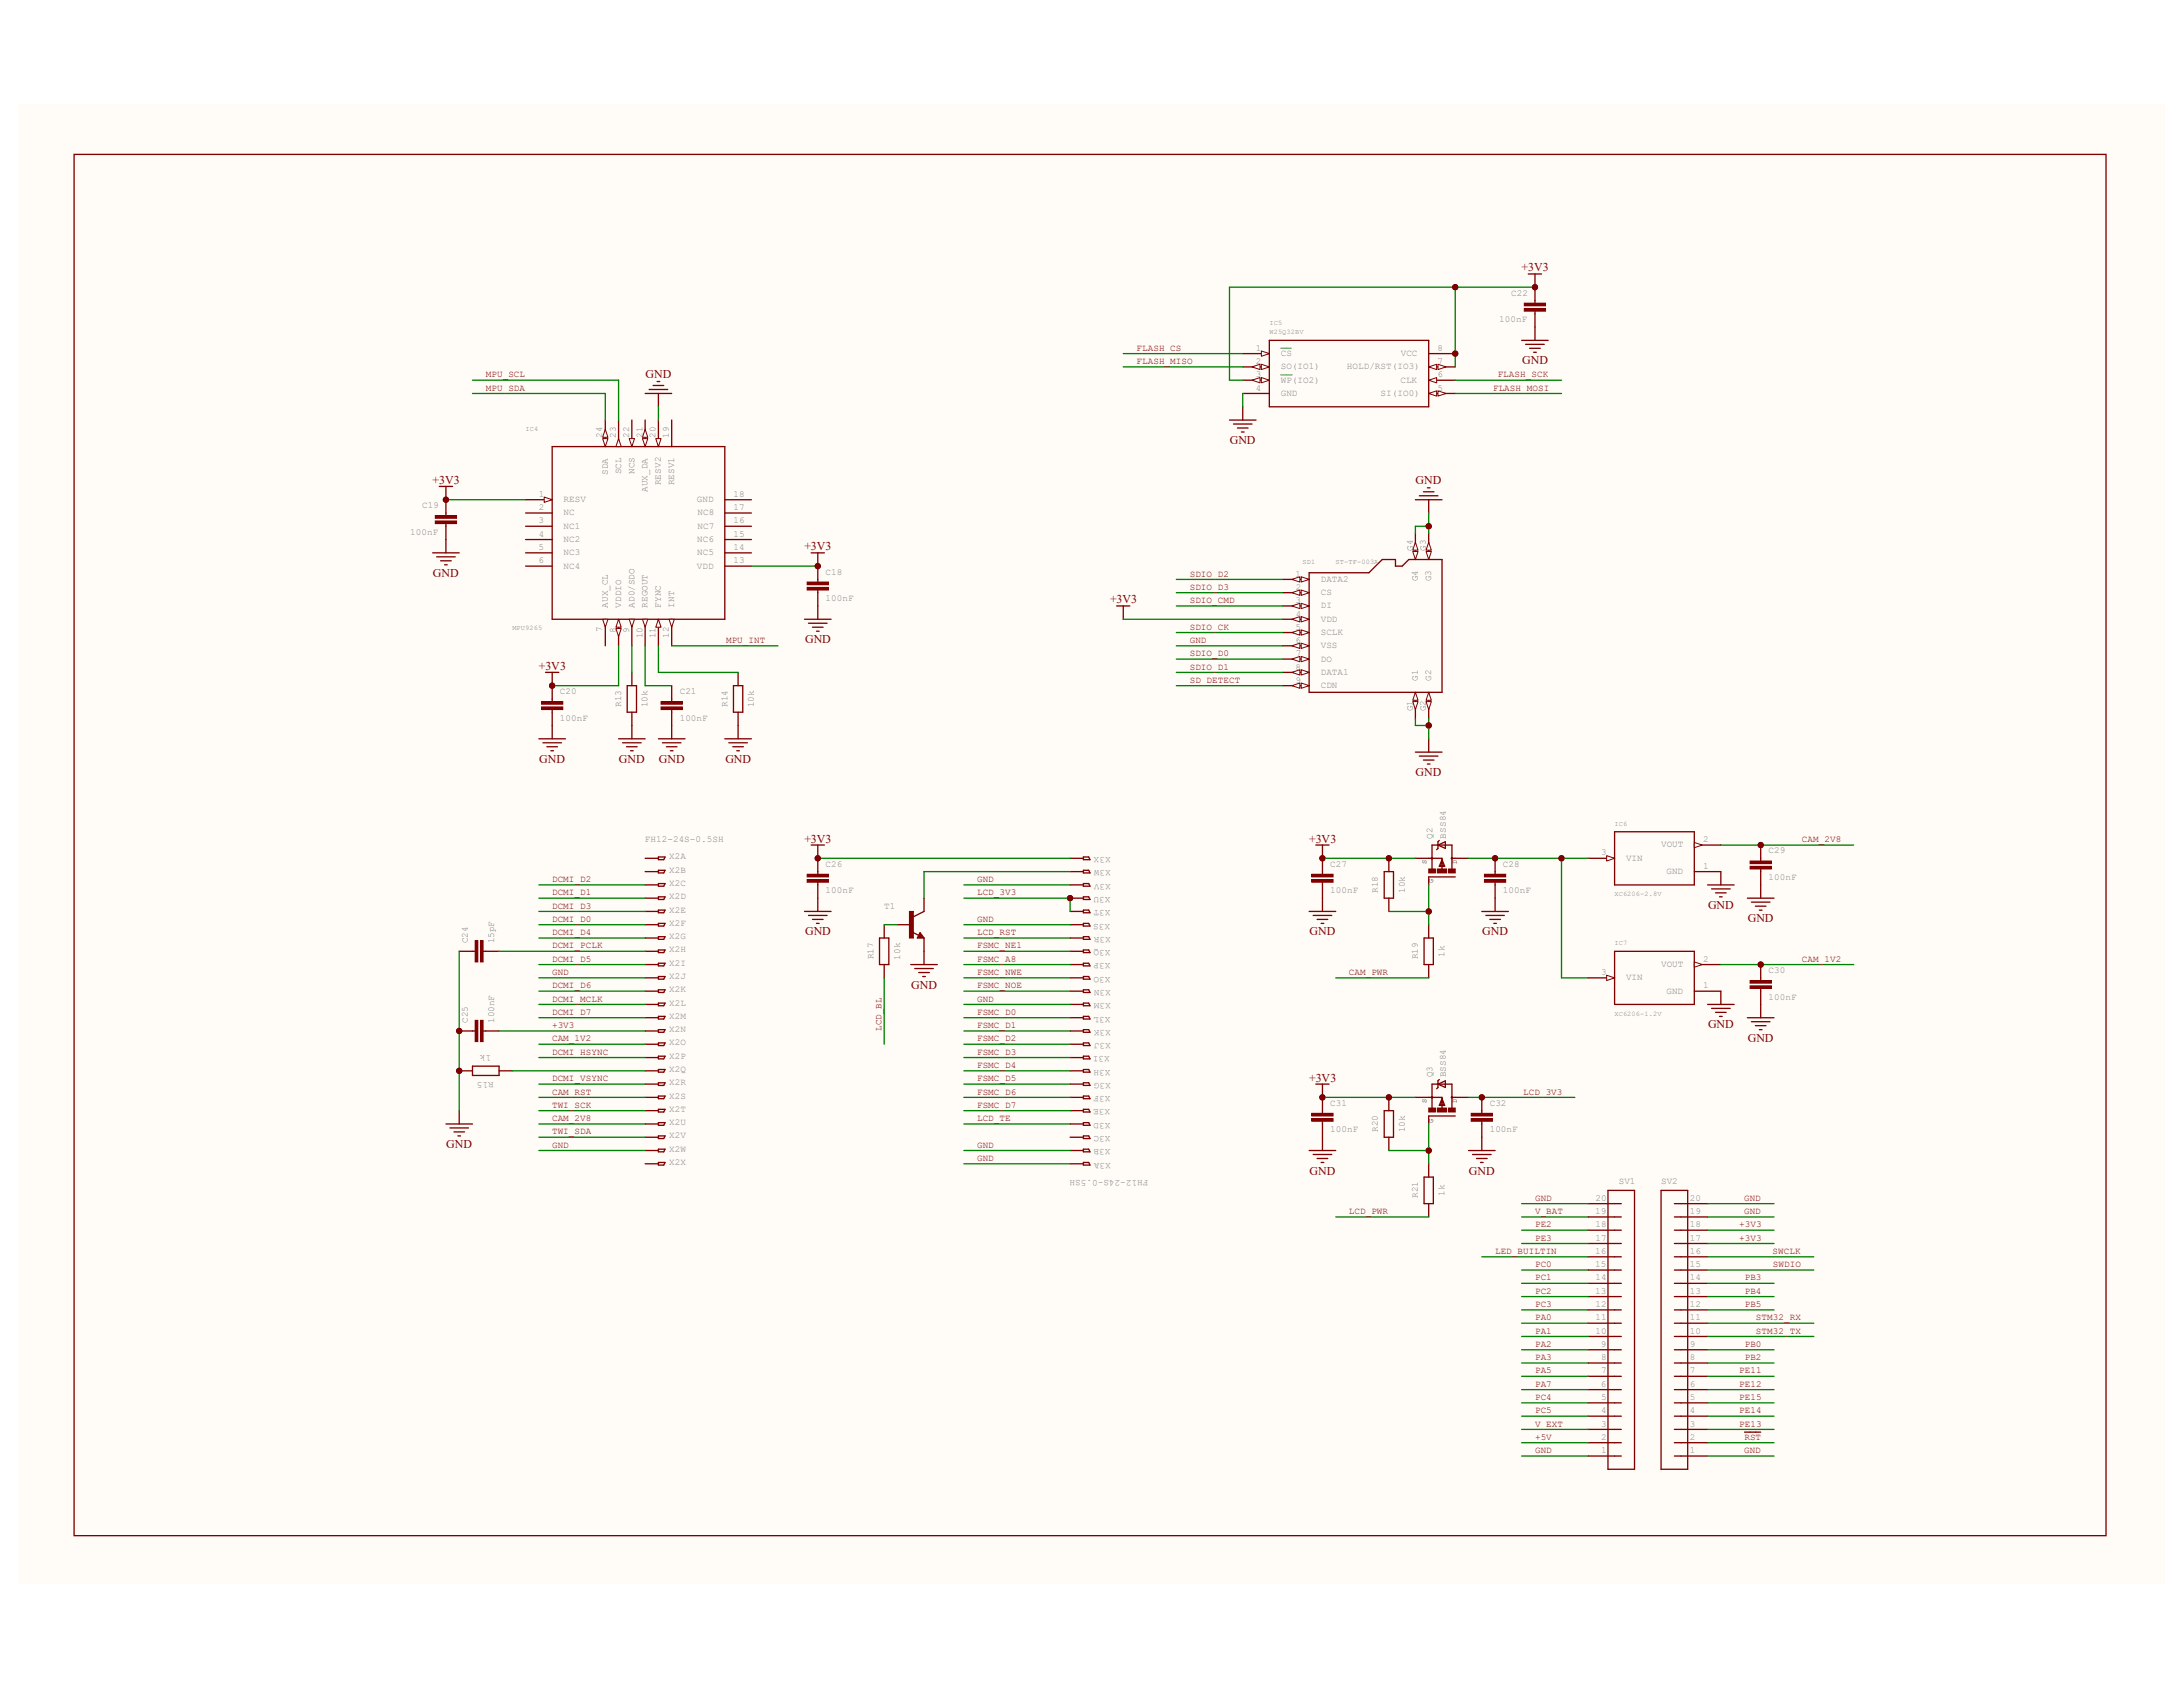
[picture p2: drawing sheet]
<svg xmlns="http://www.w3.org/2000/svg" width="279mm" height="216mm" viewBox="0 0 279 216" stroke-linecap="round" stroke-linejoin="round" font-family="sans-serif">
<defs><g id="words">
<g font-size="1.5" fill="#800000">
<text x="194.7" y="34.7">+3V3</text>
<text x="194.8" y="46.6">GND</text>
<text x="82.6" y="48.3">GND</text>
<text x="157.4" y="56.8">GND</text>
<text x="55.4" y="61.9">+3V3</text>
<text x="181.2" y="61.9">GND</text>
<text x="103" y="70.4">+3V3</text>
<text x="55.4" y="73.8">GND</text>
<text x="142.1" y="77.2">+3V3</text>
<text x="103" y="82.3">GND</text>
<text x="69" y="85.7">+3V3</text>
<text x="69" y="97.6">GND</text>
<text x="79.2" y="97.6">GND</text>
<text x="84.3" y="97.6">GND</text>
<text x="92.8" y="97.6">GND</text>
<text x="181.2" y="99.3">GND</text>
<text x="103" y="107.8">+3V3</text>
<text x="167.6" y="107.8">+3V3</text>
<text x="103" y="119.7">GND</text>
<text x="167.6" y="119.7">GND</text>
<text x="189.7" y="119.7">GND</text>
<text x="218.6" y="116.3">GND</text>
<text x="223.7" y="118">GND</text>
<text x="116.6" y="126.5">GND</text>
<text x="218.6" y="131.6">GND</text>
<text x="223.7" y="133.3">GND</text>
<text x="167.6" y="138.4">+3V3</text>
<text x="57.1" y="146.9">GND</text>
<text x="167.6" y="150.3">GND</text>
<text x="188" y="150.3">GND</text>
</g>
<g font-size="1.2" fill="#808080">
<text x="191.9" y="41.2">100nF</text>
<text x="193.4" y="37.8">C22</text>
<text x="160.7" y="44.9">1</text>
<text x="160.7" y="46.6">2</text>
<text x="163.9" y="45.6">CS</text>
<text x="163.9" y="47.3">SO(IO1)</text>
<text x="172.4" y="47.3">HOLD/RST(IO3)</text>
<text x="179.3" y="45.6">VCC</text>
<text x="184" y="44.9">8</text>
<text x="184" y="46.6">7</text>
<text x="160.7" y="48.3">3</text>
<text x="160.7" y="50">4</text>
<text x="163.9" y="49">WP(IO2)</text>
<text x="163.9" y="50.7">GND</text>
<text x="176.7" y="50.7">SI(IO0)</text>
<text x="179.2" y="49">CLK</text>
<text x="184" y="50">5</text>
<text x="184" y="48.3">6</text>
<text x="77.1" y="56" transform="rotate(-90 77.1 56)">24</text>
<text x="78.8" y="56" transform="rotate(-90 78.8 56)">23</text>
<text x="80.5" y="56" transform="rotate(-90 80.5 56)">22</text>
<text x="82.2" y="56" transform="rotate(-90 82.2 56)">21</text>
<text x="83.9" y="56" transform="rotate(-90 83.9 56)">20</text>
<text x="85.6" y="56" transform="rotate(-90 85.6 56)">19</text>
<text x="54" y="65">C19</text>
<text x="69" y="63.6">1</text>
<text x="69" y="65.3">2</text>
<text x="72.1" y="64.3">RESV</text>
<text x="72.1" y="66">NC</text>
<text x="77.8" y="60.8" transform="rotate(-90 77.8 60.8)">SDA</text>
<text x="79.5" y="60.7" transform="rotate(-90 79.5 60.7)">SCL</text>
<text x="81.2" y="60.7" transform="rotate(-90 81.2 60.7)">NCS</text>
<text x="82.9" y="63" transform="rotate(-90 82.9 63)">AUX_DA</text>
<text x="84.6" y="62.1" transform="rotate(-90 84.6 62.1)">RESV2</text>
<text x="86.3" y="62.1" transform="rotate(-90 86.3 62.1)">RESV1</text>
<text x="89.2" y="64.3">GND</text>
<text x="89.3" y="66">NC8</text>
<text x="93.9" y="63.6">18</text>
<text x="93.9" y="65.3">17</text>
<text x="52.5" y="68.5">100nF</text>
<text x="68.9" y="67">3</text>
<text x="68.9" y="70.4">5</text>
<text x="69" y="68.7">4</text>
<text x="72.1" y="67.7">NC1</text>
<text x="72.1" y="69.4">NC2</text>
<text x="72.1" y="71.1">NC3</text>
<text x="89.2" y="71.1">NC5</text>
<text x="89.2" y="69.4">NC6</text>
<text x="89.3" y="67.7">NC7</text>
<text x="93.9" y="70.4">14</text>
<text x="93.9" y="68.7">15</text>
<text x="93.9" y="67">16</text>
<text x="180.8" y="70.5" transform="rotate(-90 180.8 70.5)">G4</text>
<text x="182.5" y="70.5" transform="rotate(-90 182.5 70.5)">G3</text>
<text x="68.9" y="72.1">6</text>
<text x="72.1" y="72.8">NC4</text>
<text x="77.8" y="77.8" transform="rotate(-90 77.8 77.8)">AUX_CL</text>
<text x="79.5" y="77.8" transform="rotate(-90 79.5 77.8)">VDDIO</text>
<text x="81.2" y="77.8" transform="rotate(-90 81.2 77.8)">AD0/SDO</text>
<text x="82.9" y="77.8" transform="rotate(-90 82.9 77.8)">REGOUT</text>
<text x="84.6" y="77.8" transform="rotate(-90 84.6 77.8)">FYNC</text>
<text x="86.3" y="77.8" transform="rotate(-90 86.3 77.8)">INT</text>
<text x="89.2" y="72.8">VDD</text>
<text x="93.9" y="72.1">13</text>
<text x="105.7" y="73.5">C18</text>
<text x="105.7" y="76.9">100nF</text>
<text x="165.8" y="73.8">1</text>
<text x="165.8" y="77.2">3</text>
<text x="165.9" y="75.5">2</text>
<text x="169" y="74.5">DATA2</text>
<text x="169" y="76.2">CS</text>
<text x="169" y="77.9">DI</text>
<text x="181.5" y="74.4" transform="rotate(-90 181.5 74.4)">G4</text>
<text x="183.2" y="74.4" transform="rotate(-90 183.2 74.4)">G3</text>
<text x="77.1" y="80.9" transform="rotate(-90 77.1 80.9)">7</text>
<text x="78.8" y="81" transform="rotate(-90 78.8 81)">8</text>
<text x="80.5" y="81" transform="rotate(-90 80.5 81)">9</text>
<text x="82.2" y="81.7" transform="rotate(-90 82.2 81.7)">10</text>
<text x="83.9" y="81.7" transform="rotate(-90 83.9 81.7)">11</text>
<text x="85.6" y="81.7" transform="rotate(-90 85.6 81.7)">12</text>
<text x="165.8" y="80.6">5</text>
<text x="165.8" y="82.3">6</text>
<text x="165.9" y="78.9">4</text>
<text x="165.9" y="84">7</text>
<text x="169" y="79.6">VDD</text>
<text x="169" y="81.3">SCLK</text>
<text x="169" y="83">VSS</text>
<text x="71.7" y="88.8">C20</text>
<text x="87" y="88.8">C21</text>
<text x="165.8" y="85.7">8</text>
<text x="165.8" y="87.4">9</text>
<text x="169" y="84.7">DO</text>
<text x="169" y="86.4">DATA1</text>
<text x="169" y="88.1">CDN</text>
<text x="181.5" y="87.1" transform="rotate(-90 181.5 87.1)">G1</text>
<text x="183.2" y="87.1" transform="rotate(-90 183.2 87.1)">G2</text>
<text x="71.7" y="92.2">100nF</text>
<text x="79.5" y="90.5" transform="rotate(-90 79.5 90.5)">R13</text>
<text x="82.9" y="90.5" transform="rotate(-90 82.9 90.5)">10k</text>
<text x="87" y="92.2">100nF</text>
<text x="93.1" y="90.5" transform="rotate(-90 93.1 90.5)">R14</text>
<text x="96.5" y="90.5" transform="rotate(-90 96.5 90.5)">10k</text>
<text x="180.8" y="91" transform="rotate(-90 180.8 91)">G1</text>
<text x="182.5" y="91" transform="rotate(-90 182.5 91)">G2</text>
<text x="82.5" y="107.8">FH12-24S-0.5SH</text>
<text x="183.3" y="107.3" transform="rotate(-90 183.3 107.3)">Q2</text>
<text x="185" y="107.3" transform="rotate(-90 185 107.3)">BSS84</text>
<text x="218" y="107.8">2</text>
<text x="85.6" y="110">X2A</text>
<text x="85.6" y="111.7">X2B</text>
<text x="85.6" y="113.4">X2C</text>
<text x="105.7" y="110.9">C26</text>
<text x="142.2" y="113.1" transform="rotate(-180 142.2 113.1)">X3V</text>
<text x="142.2" y="111.4" transform="rotate(-180 142.2 111.4)">X3W</text>
<text x="142.2" y="109.7" transform="rotate(-180 142.2 109.7)">X3X</text>
<text x="170.3" y="110.9">C27</text>
<text x="192.4" y="110.9">C28</text>
<text x="204.9" y="109.5">3</text>
<text x="208.1" y="110.2">VIN</text>
<text x="212.6" y="108.5">VOUT</text>
<text x="213.3" y="111.8">GND</text>
<text x="218" y="111.2">1</text>
<text x="226.4" y="109.2">C29</text>
<text x="226.4" y="112.6">100nF</text>
<text x="85.6" y="115.1">X2D</text>
<text x="85.6" y="116.8">X2E</text>
<text x="85.6" y="118.5">X2F</text>
<text x="105.7" y="114.3">100nF</text>
<text x="113.2" y="116.3">T1</text>
<text x="142.1" y="118.2" transform="rotate(-180 142.1 118.2)">X3S</text>
<text x="142.1" y="116.5" transform="rotate(-180 142.1 116.5)">X3T</text>
<text x="142.1" y="114.8" transform="rotate(-180 142.1 114.8)">X3U</text>
<text x="142.2" y="119.9" transform="rotate(-180 142.2 119.9)">X3R</text>
<text x="170.3" y="114.3">100nF</text>
<text x="176.4" y="114.3" transform="rotate(-90 176.4 114.3)">R18</text>
<text x="179.8" y="114.3" transform="rotate(-90 179.8 114.3)">10k</text>
<text x="192.4" y="114.3">100nF</text>
<text x="59.9" y="120.7" transform="rotate(-90 59.9 120.7)">C24</text>
<text x="63.2" y="120.7" transform="rotate(-90 63.2 120.7)">15pF</text>
<text x="85.6" y="120.2">X2G</text>
<text x="85.6" y="121.9">X2H</text>
<text x="85.6" y="123.6">X2I</text>
<text x="85.6" y="125.3">X2J</text>
<text x="111.8" y="122.8" transform="rotate(-90 111.8 122.8)">R17</text>
<text x="115.2" y="122.8" transform="rotate(-90 115.2 122.8)">10k</text>
<text x="142.1" y="125" transform="rotate(-180 142.1 125)">X3O</text>
<text x="142.1" y="123.3" transform="rotate(-180 142.1 123.3)">X3P</text>
<text x="142.1" y="121.6" transform="rotate(-180 142.1 121.6)">X3Q</text>
<text x="181.5" y="122.8" transform="rotate(-90 181.5 122.8)">R19</text>
<text x="184.9" y="122.4" transform="rotate(-90 184.9 122.4)">1k</text>
<text x="204.9" y="124.8">3</text>
<text x="208.1" y="125.5">VIN</text>
<text x="212.6" y="123.8">VOUT</text>
<text x="218" y="123.1">2</text>
<text x="226.4" y="124.5">C30</text>
<text x="59.9" y="130.9" transform="rotate(-90 59.9 130.9)">C25</text>
<text x="63.2" y="130.9" transform="rotate(-90 63.2 130.9)">100nF</text>
<text x="85.6" y="127">X2K</text>
<text x="85.6" y="128.7">X2L</text>
<text x="85.6" y="130.4">X2M</text>
<text x="142.1" y="130.1" transform="rotate(-180 142.1 130.1)">X3L</text>
<text x="142.2" y="131.8" transform="rotate(-180 142.2 131.8)">X3K</text>
<text x="142.2" y="128.4" transform="rotate(-180 142.2 128.4)">X3M</text>
<text x="142.2" y="126.7" transform="rotate(-180 142.2 126.7)">X3N</text>
<text x="213.3" y="127.2">GND</text>
<text x="218" y="126.5">1</text>
<text x="226.4" y="127.9">100nF</text>
<text x="62.9" y="135" transform="rotate(-180 62.9 135)">1k</text>
<text x="85.6" y="132.1">X2N</text>
<text x="85.6" y="133.8">X2O</text>
<text x="85.6" y="135.5">X2P</text>
<text x="85.6" y="137.2">X2Q</text>
<text x="142" y="135.2" transform="rotate(-180 142 135.2)">X3I</text>
<text x="142.1" y="136.9" transform="rotate(-180 142.1 136.9)">X3H</text>
<text x="142.2" y="133.5" transform="rotate(-180 142.2 133.5)">X3J</text>
<text x="183.3" y="137.9" transform="rotate(-90 183.3 137.9)">Q3</text>
<text x="185" y="137.9" transform="rotate(-90 185 137.9)">BSS84</text>
<text x="63.2" y="138.4" transform="rotate(-180 63.2 138.4)">R15</text>
<text x="85.6" y="138.9">X2R</text>
<text x="85.6" y="140.6">X2S</text>
<text x="85.6" y="142.3">X2T</text>
<text x="85.6" y="144">X2U</text>
<text x="142.1" y="142" transform="rotate(-180 142.1 142)">X3E</text>
<text x="142.1" y="143.7" transform="rotate(-180 142.1 143.7)">X3D</text>
<text x="142.1" y="140.3" transform="rotate(-180 142.1 140.3)">X3F</text>
<text x="142.2" y="138.6" transform="rotate(-180 142.2 138.6)">X3G</text>
<text x="170.3" y="141.5">C31</text>
<text x="190.7" y="141.5">C32</text>
<text x="85.6" y="145.7">X2V</text>
<text x="85.6" y="147.4">X2W</text>
<text x="85.6" y="149.1">X2X</text>
<text x="142.1" y="147.1" transform="rotate(-180 142.1 147.1)">X3B</text>
<text x="142.1" y="145.4" transform="rotate(-180 142.1 145.4)">X3C</text>
<text x="142.2" y="148.8" transform="rotate(-180 142.2 148.8)">X3A</text>
<text x="170.3" y="144.9">100nF</text>
<text x="176.4" y="144.9" transform="rotate(-90 176.4 144.9)">R20</text>
<text x="179.8" y="144.9" transform="rotate(-90 179.8 144.9)">10k</text>
<text x="190.7" y="144.9">100nF</text>
<text x="147" y="151" transform="rotate(-180 147 151)">FH12-24S-0.5SH</text>
<text x="181.5" y="153.3" transform="rotate(-90 181.5 153.3)">R21</text>
<text x="184.9" y="153" transform="rotate(-90 184.9 153)">1k</text>
<text x="204.2" y="155.4">19</text>
<text x="204.2" y="153.7">20</text>
<text x="207.2" y="151.5">SV1</text>
<text x="212.6" y="151.5">SV2</text>
<text x="216.3" y="155.4">19</text>
<text x="216.3" y="153.7">20</text>
<text x="204.2" y="160.5">16</text>
<text x="204.2" y="158.8">17</text>
<text x="204.2" y="157.1">18</text>
<text x="216.3" y="160.5">16</text>
<text x="216.3" y="158.8">17</text>
<text x="216.3" y="157.1">18</text>
<text x="204.2" y="165.6">13</text>
<text x="204.2" y="162.2">15</text>
<text x="204.2" y="167.3">12</text>
<text x="204.2" y="163.9">14</text>
<text x="216.3" y="167.3">12</text>
<text x="216.3" y="165.6">13</text>
<text x="216.3" y="163.9">14</text>
<text x="216.3" y="162.2">15</text>
<text x="204.2" y="170.7">10</text>
<text x="204.2" y="169">11</text>
<text x="204.9" y="172.4">9</text>
<text x="216.3" y="172.4">9</text>
<text x="216.3" y="170.7">10</text>
<text x="216.3" y="169">11</text>
<text x="204.9" y="177.5">6</text>
<text x="204.9" y="179.2">5</text>
<text x="204.9" y="175.8">7</text>
<text x="204.9" y="174.1">8</text>
<text x="216.3" y="179.2">5</text>
<text x="216.3" y="177.5">6</text>
<text x="216.3" y="175.8">7</text>
<text x="216.3" y="174.1">8</text>
<text x="204.9" y="186">1</text>
<text x="204.9" y="184.3">2</text>
<text x="204.9" y="182.6">3</text>
<text x="204.9" y="180.9">4</text>
<text x="216.3" y="186">1</text>
<text x="216.3" y="184.3">2</text>
<text x="216.3" y="182.6">3</text>
<text x="216.3" y="180.9">4</text>
</g>
<g font-size="1.2" fill="#800000">
<text x="145.5" y="46.6">FLASH_MISO</text>
<text x="145.5" y="44.9">FLASH_CS</text>
<text x="62.2" y="50">MPU_SDA</text>
<text x="62.2" y="48.3">MPU_SCL</text>
<text x="191.1" y="50">FLASH_MOSI</text>
<text x="191.7" y="48.3">FLASH_SCK</text>
<text x="152.3" y="73.8">SDIO_D2</text>
<text x="152.3" y="75.5">SDIO_D3</text>
<text x="152.3" y="77.2">SDIO_CMD</text>
<text x="92.9" y="82.3">MPU_INT</text>
<text x="152.3" y="82.3">GND</text>
<text x="152.3" y="80.6">SDIO_CK</text>
<text x="152.3" y="84">SDIO_D0</text>
<text x="152.3" y="85.7">SDIO_D1</text>
<text x="152.3" y="87.4">SD_DETECT</text>
<text x="230.6" y="107.8">CAM_2V8</text>
<text x="70.7" y="112.9">DCMI_D2</text>
<text x="125.1" y="112.9">GND</text>
<text x="70.7" y="119.7">DCMI_D4</text>
<text x="70.7" y="116.3">DCMI_D3</text>
<text x="70.7" y="114.6">DCMI_D1</text>
<text x="70.7" y="118">DCMI_D0</text>
<text x="125.1" y="118">GND</text>
<text x="125.1" y="114.6">LCD_3V3</text>
<text x="125.1" y="119.7">LCD_RST</text>
<text x="70.7" y="124.8">GND</text>
<text x="70.7" y="121.4">DCMI_PCLK</text>
<text x="70.7" y="123.1">DCMI_D5</text>
<text x="125.1" y="121.4">FSMC_NE1</text>
<text x="125.1" y="124.8">FSMC_NWE</text>
<text x="125.1" y="123.1">FSMC_A8</text>
<text x="172.6" y="124.8">CAM_PWR</text>
<text x="230.6" y="123.1">CAM_1V2</text>
<text x="70.7" y="131.6">+3V3</text>
<text x="70.7" y="126.5">DCMI_D6</text>
<text x="70.7" y="129.9">DCMI_D7</text>
<text x="70.7" y="128.2">DCMI_MCLK</text>
<text x="112.8" y="132" transform="rotate(-90 112.8 132)">LCD_BL</text>
<text x="125.1" y="128.2">GND</text>
<text x="125.1" y="126.5">FSMC_NOE</text>
<text x="125.1" y="129.9">FSMC_D0</text>
<text x="125.1" y="131.6">FSMC_D1</text>
<text x="70.7" y="135">DCMI_HSYNC</text>
<text x="70.7" y="133.3">CAM_1V2</text>
<text x="125.1" y="133.3">FSMC_D2</text>
<text x="125.1" y="135">FSMC_D3</text>
<text x="125.1" y="136.7">FSMC_D4</text>
<text x="70.7" y="138.4">DCMI_VSYNC</text>
<text x="70.7" y="140.1">CAM_RST</text>
<text x="70.7" y="141.8">TWI_SCK</text>
<text x="70.7" y="143.5">CAM_2V8</text>
<text x="125.1" y="143.5">LCD_TE</text>
<text x="125.1" y="138.4">FSMC_D5</text>
<text x="125.1" y="140.1">FSMC_D6</text>
<text x="125.1" y="141.8">FSMC_D7</text>
<text x="194.9" y="140.1">LCD_3V3</text>
<text x="70.7" y="146.9">GND</text>
<text x="70.7" y="145.2">TWI_SDA</text>
<text x="125.1" y="146.9">GND</text>
<text x="125.1" y="148.6">GND</text>
<text x="172.6" y="155.4">LCD_PWR</text>
<text x="196.5" y="153.7">GND</text>
<text x="196.5" y="155.4">V_BAT</text>
<text x="223.2" y="153.7">GND</text>
<text x="223.2" y="155.4">GND</text>
<text x="191.3" y="160.5">LED_BUILTIN</text>
<text x="196.5" y="157.1">PE2</text>
<text x="196.5" y="158.8">PE3</text>
<text x="222.6" y="157.1">+3V3</text>
<text x="222.6" y="158.8">+3V3</text>
<text x="226.9" y="160.5">SWCLK</text>
<text x="196.5" y="162.2">PC0</text>
<text x="196.5" y="163.9">PC1</text>
<text x="196.5" y="165.6">PC2</text>
<text x="196.5" y="167.3">PC3</text>
<text x="223.3" y="165.6">PB4</text>
<text x="223.3" y="163.9">PB3</text>
<text x="223.3" y="167.3">PB5</text>
<text x="226.9" y="162.2">SWDIO</text>
<text x="196.5" y="169">PA0</text>
<text x="196.5" y="170.7">PA1</text>
<text x="196.5" y="172.4">PA2</text>
<text x="223.3" y="172.4">PB0</text>
<text x="224.7" y="169">STM32_RX</text>
<text x="224.7" y="170.7">STM32_TX</text>
<text x="196.5" y="174.1">PA3</text>
<text x="196.5" y="175.8">PA5</text>
<text x="196.5" y="177.5">PA7</text>
<text x="196.5" y="179.2">PC4</text>
<text x="222.6" y="175.8">PE11</text>
<text x="222.6" y="177.5">PE12</text>
<text x="222.6" y="179.2">PE15</text>
<text x="223.3" y="174.1">PB2</text>
<text x="196.5" y="186">GND</text>
<text x="196.5" y="184.3">+5V</text>
<text x="196.5" y="180.9">PC5</text>
<text x="196.5" y="182.6">V_EXT</text>
<text x="222.6" y="180.9">PE14</text>
<text x="222.6" y="182.6">PE13</text>
<text x="223.2" y="186">GND</text>
<text x="223.3" y="184.3">RST</text>
</g>
<g font-size=".9" fill="#808080">
<text x="162.5" y="41.6">IC5</text>
<text x="162.5" y="42.8">W25Q32BV</text>
<text x="67.3" y="55.2">IC4</text>
<text x="166.7" y="72.2">SD1</text>
<text x="170.9" y="72.2">ST-TF-003A</text>
<text x="65.6" y="80.7">MPU9265</text>
<text x="206.6" y="105.7">IC6</text>
<text x="206.6" y="114.7">XC6206-2.8V</text>
<text x="206.6" y="120.9">IC7</text>
<text x="206.6" y="130">XC6206-1.2V</text>
</g>
<g font-size=".9">
<text x="182.6" y="110.5" transform="rotate(-90 182.6 110.5)">S</text>
<text x="183.4" y="113.1" transform="rotate(-90 183.4 113.1)">G</text>
<text x="186.5" y="110.5" transform="rotate(-90 186.5 110.5)">D</text>
<text x="182.6" y="141.1" transform="rotate(-90 182.6 141.1)">S</text>
<text x="183.4" y="143.7" transform="rotate(-90 183.4 143.7)">G</text>
<text x="186.5" y="141.1" transform="rotate(-90 186.5 141.1)">D</text>
</g>
</g></defs>
<path d="M2.3 13.3h274.7v189.3h-274.7z" fill-rule="evenodd" fill="#fffcf8"/>
<circle cx="57.1" cy="64" r=".34" fill="#000080"/>
<circle cx="57.1" cy="64" r=".34" fill="none" stroke="#000080" stroke-width=".13"/>
<circle cx="58.8" cy="137" r=".34" fill="#000080"/>
<circle cx="58.8" cy="137" r=".34" fill="none" stroke="#000080" stroke-width=".13"/>
<circle cx="58.8" cy="131.9" r=".34" fill="#000080"/>
<circle cx="58.8" cy="131.9" r=".34" fill="none" stroke="#000080" stroke-width=".13"/>
<circle cx="70.7" cy="87.7" r=".34" fill="#000080"/>
<circle cx="70.7" cy="87.7" r=".34" fill="none" stroke="#000080" stroke-width=".13"/>
<circle cx="104.7" cy="109.8" r=".34" fill="#000080"/>
<circle cx="104.7" cy="109.8" r=".34" fill="none" stroke="#000080" stroke-width=".13"/>
<circle cx="104.7" cy="72.5" r=".34" fill="#000080"/>
<circle cx="104.7" cy="72.5" r=".34" fill="none" stroke="#000080" stroke-width=".13"/>
<circle cx="137" cy="114.9" r=".34" fill="#000080"/>
<circle cx="137" cy="114.9" r=".34" fill="none" stroke="#000080" stroke-width=".13"/>
<circle cx="169.3" cy="140.4" r=".34" fill="#000080"/>
<circle cx="169.3" cy="140.4" r=".34" fill="none" stroke="#000080" stroke-width=".13"/>
<circle cx="169.3" cy="109.8" r=".34" fill="#000080"/>
<circle cx="169.3" cy="109.8" r=".34" fill="none" stroke="#000080" stroke-width=".13"/>
<circle cx="177.8" cy="140.4" r=".34" fill="#000080"/>
<circle cx="177.8" cy="140.4" r=".34" fill="none" stroke="#000080" stroke-width=".13"/>
<circle cx="177.8" cy="109.8" r=".34" fill="#000080"/>
<circle cx="177.8" cy="109.8" r=".34" fill="none" stroke="#000080" stroke-width=".13"/>
<circle cx="182.9" cy="147.2" r=".34" fill="#000080"/>
<circle cx="182.9" cy="147.2" r=".34" fill="none" stroke="#000080" stroke-width=".13"/>
<circle cx="182.9" cy="116.6" r=".34" fill="#000080"/>
<circle cx="182.9" cy="116.6" r=".34" fill="none" stroke="#000080" stroke-width=".13"/>
<circle cx="182.9" cy="92.8" r=".34" fill="#000080"/>
<circle cx="182.9" cy="92.8" r=".34" fill="none" stroke="#000080" stroke-width=".13"/>
<circle cx="182.9" cy="67.4" r=".34" fill="#000080"/>
<circle cx="182.9" cy="67.4" r=".34" fill="none" stroke="#000080" stroke-width=".13"/>
<circle cx="186.3" cy="45.3" r=".34" fill="#000080"/>
<circle cx="186.3" cy="45.3" r=".34" fill="none" stroke="#000080" stroke-width=".13"/>
<circle cx="186.3" cy="36.8" r=".34" fill="#000080"/>
<circle cx="186.3" cy="36.8" r=".34" fill="none" stroke="#000080" stroke-width=".13"/>
<circle cx="189.7" cy="140.4" r=".34" fill="#000080"/>
<circle cx="189.7" cy="140.4" r=".34" fill="none" stroke="#000080" stroke-width=".13"/>
<circle cx="191.4" cy="109.8" r=".34" fill="#000080"/>
<circle cx="191.4" cy="109.8" r=".34" fill="none" stroke="#000080" stroke-width=".13"/>
<circle cx="196.5" cy="36.8" r=".34" fill="#000080"/>
<circle cx="196.5" cy="36.8" r=".34" fill="none" stroke="#000080" stroke-width=".13"/>
<circle cx="199.9" cy="109.8" r=".34" fill="#000080"/>
<circle cx="199.9" cy="109.8" r=".34" fill="none" stroke="#000080" stroke-width=".13"/>
<circle cx="225.3" cy="123.4" r=".34" fill="#000080"/>
<circle cx="225.3" cy="123.4" r=".34" fill="none" stroke="#000080" stroke-width=".13"/>
<circle cx="225.3" cy="108.1" r=".34" fill="#000080"/>
<circle cx="225.3" cy="108.1" r=".34" fill="none" stroke="#000080" stroke-width=".13"/>
<path d="M9.5 19.8h260v176.7h-260zM70.7 57.2h22.1v22.1h-22.1zM67.3 64h3.4" fill="none" stroke="#800000" stroke-width=".17"/>
<path d="M69.7 63.6l1 .4-1 .3z" fill="#f8fcff"/>
<path d="M69.7 63.6l1 .4-1 .3z" fill="none" stroke="#800000" stroke-width=".13"/>
<path d="M67.3 65.7h3.4M77.5 79.3v3.4" fill="none" stroke="#800000" stroke-width=".17"/>
<path d="M77.1 79.3h.7l-.3 1z" fill="#f8fcff"/>
<path d="M77.1 79.3h.7l-.3 1z" fill="none" stroke="#800000" stroke-width=".13"/>
<path d="M79.2 79.3v3.4" fill="none" stroke="#800000" stroke-width=".17"/>
<path d="M79.2 79.3l.3 1h-.7z" fill="#f8fcff"/>
<path d="M79.2 79.3l.3 1h-.7z" fill="none" stroke="#800000" stroke-width=".13"/>
<path d="M78.8 80.4h.7l-.3 1.1z" fill="#f8fcff"/>
<path d="M78.8 80.4h.7l-.3 1.1z" fill="none" stroke="#800000" stroke-width=".13"/>
<path d="M80.9 79.3v3.4" fill="none" stroke="#800000" stroke-width=".17"/>
<path d="M80.5 79.3h.7l-.3 1z" fill="#f8fcff"/>
<path d="M80.5 79.3h.7l-.3 1z" fill="none" stroke="#800000" stroke-width=".13"/>
<path d="M82.6 79.3v3.4" fill="none" stroke="#800000" stroke-width=".17"/>
<path d="M82.2 79.3h.7l-.3 1z" fill="#f8fcff"/>
<path d="M82.2 79.3h.7l-.3 1z" fill="none" stroke="#800000" stroke-width=".13"/>
<path d="M84.3 79.3v3.4" fill="none" stroke="#800000" stroke-width=".17"/>
<path d="M84.3 79.3l.3 1h-.7z" fill="#f8fcff"/>
<path d="M84.3 79.3l.3 1h-.7z" fill="none" stroke="#800000" stroke-width=".13"/>
<path d="M86 79.3v3.4" fill="none" stroke="#800000" stroke-width=".17"/>
<path d="M85.6 79.3h.7l-.3 1z" fill="#f8fcff"/>
<path d="M85.6 79.3h.7l-.3 1z" fill="none" stroke="#800000" stroke-width=".13"/>
<path d="M84.3 53.8v3.4M86 53.8v3.4M92.8 72.5h3.4M92.8 64h3.4" fill="none" stroke="#800000" stroke-width=".17"/>
<path d="M83.9 56.1h.7l-.3 1.1z" fill="#f8fcff"/>
<path d="M83.9 56.1h.7l-.3 1.1z" fill="none" stroke="#800000" stroke-width=".13"/>
<path d="M82.6 53.8v3.4" fill="none" stroke="#800000" stroke-width=".17"/>
<path d="M82.2 56.1h.7l-.3 1.1z" fill="#f8fcff"/>
<path d="M82.2 56.1h.7l-.3 1.1z" fill="none" stroke="#800000" stroke-width=".13"/>
<path d="M82.6 54.9l.3 1.1h-.7z" fill="#f8fcff"/>
<path d="M82.6 54.9l.3 1.1h-.7z" fill="none" stroke="#800000" stroke-width=".13"/>
<path d="M80.9 53.8v3.4" fill="none" stroke="#800000" stroke-width=".17"/>
<path d="M80.5 56.1h.7l-.3 1.1z" fill="#f8fcff"/>
<path d="M80.5 56.1h.7l-.3 1.1z" fill="none" stroke="#800000" stroke-width=".13"/>
<path d="M79.2 53.8v3.4" fill="none" stroke="#800000" stroke-width=".17"/>
<path d="M79.2 56.1l.3 1.1h-.7z" fill="#f8fcff"/>
<path d="M79.2 56.1l.3 1.1h-.7z" fill="none" stroke="#800000" stroke-width=".13"/>
<path d="M77.5 53.8v3.4" fill="none" stroke="#800000" stroke-width=".17"/>
<path d="M77.1 56.1h.7l-.3 1.1z" fill="#f8fcff"/>
<path d="M77.1 56.1h.7l-.3 1.1z" fill="none" stroke="#800000" stroke-width=".13"/>
<path d="M77.5 54.9l.3 1.1h-.7z" fill="#f8fcff"/>
<path d="M77.5 54.9l.3 1.1h-.7zM55.7 66.7h2.7v.3h-2.7zM55.7 66h2.7v.3h-2.7zM103.3 75.2h2.7v.3h-2.7zM103.3 74.5h2.7v.3h-2.7zM69.3 90.5h2.7v.3h-2.7zM69.3 89.8h2.7v.3h-2.7zM84.6 90.5h2.7v.3h-2.7zM84.6 89.8h2.7v.3h-2.7z" fill="none" stroke="#800000" stroke-width=".13"/>
<g fill="none" stroke="#800000" stroke-width=".17">
<path d="M159.1 45.3h3.4M162.5 43.6h20.4v8.5h-20.4zM57.1 64v2M57.1 67v2.1M67.3 67.4h3.4M67.3 69.1h3.4M67.3 70.8h3.4M67.3 72.5h3.4M92.8 67.4h3.4M92.8 69.1h3.4M92.8 70.8h3.4M92.8 65.7h3.4"/>
<path d="M104.7 72.5v2M104.7 75.5v2M70.7 87.8v2M70.7 90.8v2M80.3 87.8h1.2v3.3h-1.2zM80.9 86.1v1.7M80.9 91.1v1.7M86 87.8v2M86 90.8v2M93.9 87.8h1.2v3.3h-1.2zM94.5 86.1v1.7M94.5 91.1v1.7"/>
</g>
<path d="M55.7 66.8h2.7M55.7 66.2h2.7M103.3 75.3h2.7M103.3 74.7h2.7M69.3 90.6h2.7M69.3 90h2.7M84.6 90.6h2.7M84.6 90h2.7" fill="none" stroke="#800000" stroke-width=".34"/>
<path d="M161.4 44.9l1.1 .4-1.1 .3z" fill="#f8fcff"/>
<path d="M161.4 44.9l1.1 .4-1.1 .3z" fill="none" stroke="#800000" stroke-width=".13"/>
<path d="M163.9 44.6h1.4" fill="none" stroke="#808080" stroke-width=".17"/>
<path d="M159.1 47h3.4" fill="none" stroke="#800000" stroke-width=".17"/>
<path d="M161.4 46.6l1.1 .4-1.1 .3z" fill="#f8fcff"/>
<path d="M161.4 46.6l1.1 .4-1.1 .3z" fill="none" stroke="#800000" stroke-width=".13"/>
<path d="M160.2 47l1.1-.4v.7z" fill="#f8fcff"/>
<path d="M160.2 47l1.1-.4v.7z" fill="none" stroke="#800000" stroke-width=".13"/>
<path d="M159.1 48.7h3.4" fill="none" stroke="#800000" stroke-width=".17"/>
<path d="M161.4 48.3l1.1 .4-1.1 .3z" fill="#f8fcff"/>
<path d="M161.4 48.3l1.1 .4-1.1 .3z" fill="none" stroke="#800000" stroke-width=".13"/>
<path d="M160.2 48.7l1.1-.4v.7z" fill="#f8fcff"/>
<path d="M160.2 48.7l1.1-.4v.7z" fill="none" stroke="#800000" stroke-width=".13"/>
<path d="M163.9 48h1.5" fill="none" stroke="#808080" stroke-width=".17"/>
<path d="M159.1 50.4h3.4M182.9 45.3h3.4M182.9 47h3.4" fill="none" stroke="#800000" stroke-width=".17"/>
<path d="M182.9 47l1-.4v.7z" fill="#f8fcff"/>
<path d="M182.9 47l1-.4v.7z" fill="none" stroke="#800000" stroke-width=".13"/>
<path d="M184 46.6l1.1 .4-1.1 .3z" fill="#f8fcff"/>
<path d="M184 46.6l1.1 .4-1.1 .3z" fill="none" stroke="#800000" stroke-width=".13"/>
<path d="M182.9 50.4h3.4" fill="none" stroke="#800000" stroke-width=".17"/>
<path d="M182.9 50.4l1-.4v.7z" fill="#f8fcff"/>
<path d="M182.9 50.4l1-.4v.7z" fill="none" stroke="#800000" stroke-width=".13"/>
<path d="M184 50l1.1 .4-1.1 .3z" fill="#f8fcff"/>
<path d="M184 50l1.1 .4-1.1 .3z" fill="none" stroke="#800000" stroke-width=".13"/>
<path d="M182.9 48.7h3.4" fill="none" stroke="#800000" stroke-width=".17"/>
<path d="M182.9 48.7l1-.4v.7z" fill="#f8fcff"/>
<path d="M195.1 39.5h2.7v.3h-2.7zM195.1 38.8h2.7v.3h-2.7zM182.9 48.7l1-.4v.7z" fill="none" stroke="#800000" stroke-width=".13"/>
<path d="M196.5 36.8v2M196.5 39.8v2.1M164.2 74.2h3.4M167.6 73.3h7.6l1.7-1.7h1.7v.9h.9l.8-.9h4.3v17h-17z" fill="none" stroke="#800000" stroke-width=".17"/>
<path d="M195.1 39.7h2.7" fill="none" stroke="#800000" stroke-width=".35"/>
<path d="M195.1 39h2.7" fill="none" stroke="#800000" stroke-width=".34"/>
<path d="M166.5 73.8l1.1 .4-1.1 .3z" fill="#f8fcff"/>
<path d="M166.5 73.8l1.1 .4-1.1 .3z" fill="none" stroke="#800000" stroke-width=".13"/>
<path d="M165.3 74.2l1.1-.4v.7z" fill="#f8fcff"/>
<path d="M165.3 74.2l1.1-.4v.7z" fill="none" stroke="#800000" stroke-width=".13"/>
<path d="M164.2 75.9h3.4" fill="none" stroke="#800000" stroke-width=".17"/>
<path d="M166.5 75.5l1.1 .4-1.1 .3z" fill="#f8fcff"/>
<path d="M166.5 75.5l1.1 .4-1.1 .3z" fill="none" stroke="#800000" stroke-width=".13"/>
<path d="M165.3 75.9l1.1-.4v.7z" fill="#f8fcff"/>
<path d="M165.3 75.9l1.1-.4v.7z" fill="none" stroke="#800000" stroke-width=".13"/>
<path d="M164.2 77.5h3.4" fill="none" stroke="#800000" stroke-width=".17"/>
<path d="M166.5 77.2l1.1 .3-1.1 .4z" fill="#f8fcff"/>
<path d="M166.5 77.2l1.1 .3-1.1 .4z" fill="none" stroke="#800000" stroke-width=".13"/>
<path d="M165.3 77.5l1.1-.3v.7z" fill="#f8fcff"/>
<path d="M165.3 77.5l1.1-.3v.7z" fill="none" stroke="#800000" stroke-width=".13"/>
<path d="M164.2 79.3h3.4" fill="none" stroke="#800000" stroke-width=".17"/>
<path d="M166.5 78.9l1.1 .4-1.1 .3z" fill="#f8fcff"/>
<path d="M166.5 78.9l1.1 .4-1.1 .3z" fill="none" stroke="#800000" stroke-width=".13"/>
<path d="M165.3 79.3l1.1-.4v.7z" fill="#f8fcff"/>
<path d="M165.3 79.3l1.1-.4v.7z" fill="none" stroke="#800000" stroke-width=".13"/>
<path d="M164.2 81h3.4" fill="none" stroke="#800000" stroke-width=".17"/>
<path d="M166.5 80.6l1.1 .4-1.1 .3z" fill="#f8fcff"/>
<path d="M166.5 80.6l1.1 .4-1.1 .3z" fill="none" stroke="#800000" stroke-width=".13"/>
<path d="M165.3 81l1.1-.4v.7z" fill="#f8fcff"/>
<path d="M165.3 81l1.1-.4v.7z" fill="none" stroke="#800000" stroke-width=".13"/>
<path d="M164.2 82.7h3.4" fill="none" stroke="#800000" stroke-width=".17"/>
<path d="M166.5 82.3l1.1 .4-1.1 .3z" fill="#f8fcff"/>
<path d="M166.5 82.3l1.1 .4-1.1 .3z" fill="none" stroke="#800000" stroke-width=".13"/>
<path d="M165.3 82.7l1.1-.4v.7z" fill="#f8fcff"/>
<path d="M165.3 82.7l1.1-.4v.7z" fill="none" stroke="#800000" stroke-width=".13"/>
<path d="M164.2 84.3h3.4" fill="none" stroke="#800000" stroke-width=".17"/>
<path d="M166.5 84l1.1 .3-1.1 .4z" fill="#f8fcff"/>
<path d="M166.5 84l1.1 .3-1.1 .4z" fill="none" stroke="#800000" stroke-width=".13"/>
<path d="M165.3 84.3l1.1-.3v.7z" fill="#f8fcff"/>
<path d="M165.3 84.3l1.1-.3v.7z" fill="none" stroke="#800000" stroke-width=".13"/>
<path d="M164.2 86.1h3.4" fill="none" stroke="#800000" stroke-width=".17"/>
<path d="M166.5 85.7l1.1 .4-1.1 .3z" fill="#f8fcff"/>
<path d="M166.5 85.7l1.1 .4-1.1 .3z" fill="none" stroke="#800000" stroke-width=".13"/>
<path d="M165.3 86.1l1.1-.4v.7z" fill="#f8fcff"/>
<path d="M165.3 86.1l1.1-.4v.7z" fill="none" stroke="#800000" stroke-width=".13"/>
<path d="M164.2 87.8h3.4" fill="none" stroke="#800000" stroke-width=".17"/>
<path d="M166.5 87.4l1.1 .4-1.1 .3z" fill="#f8fcff"/>
<path d="M166.5 87.4l1.1 .4-1.1 .3z" fill="none" stroke="#800000" stroke-width=".13"/>
<path d="M165.3 87.8l1.1-.4v.7z" fill="#f8fcff"/>
<path d="M165.3 87.8l1.1-.4v.7z" fill="none" stroke="#800000" stroke-width=".13"/>
<path d="M181.2 68.2v3.4" fill="none" stroke="#800000" stroke-width=".17"/>
<path d="M180.8 70.6h.7l-.3 1z" fill="#f8fcff"/>
<path d="M180.8 70.6h.7l-.3 1z" fill="none" stroke="#800000" stroke-width=".13"/>
<path d="M181.2 69.4l.3 1h-.7z" fill="#f8fcff"/>
<path d="M181.2 69.4l.3 1h-.7z" fill="none" stroke="#800000" stroke-width=".13"/>
<path d="M182.9 68.2v3.4" fill="none" stroke="#800000" stroke-width=".17"/>
<path d="M182.5 70.6h.7l-.3 1z" fill="#f8fcff"/>
<path d="M182.5 70.6h.7l-.3 1z" fill="none" stroke="#800000" stroke-width=".13"/>
<path d="M182.9 69.4l.3 1h-.7z" fill="#f8fcff"/>
<path d="M182.9 69.4l.3 1h-.7z" fill="none" stroke="#800000" stroke-width=".13"/>
<path d="M181.2 88.6v3.4" fill="none" stroke="#800000" stroke-width=".17"/>
<path d="M181.2 88.6l.3 1h-.7z" fill="#f8fcff"/>
<path d="M181.2 88.6l.3 1h-.7z" fill="none" stroke="#800000" stroke-width=".13"/>
<path d="M180.8 89.8h.7l-.3 1z" fill="#f8fcff"/>
<path d="M180.8 89.8h.7l-.3 1z" fill="none" stroke="#800000" stroke-width=".13"/>
<path d="M182.9 88.6v3.4" fill="none" stroke="#800000" stroke-width=".17"/>
<path d="M182.9 88.6l.3 1h-.7z" fill="#f8fcff"/>
<path d="M182.9 88.6l.3 1h-.7z" fill="none" stroke="#800000" stroke-width=".13"/>
<path d="M182.5 89.8h.7l-.3 1z" fill="#f8fcff"/>
<path d="M182.5 89.8h.7l-.3 1zM103.3 112.6h2.7v.3h-2.7zM103.3 111.9h2.7v.3h-2.7zM60.8 120.4h.4v2.7h-.4zM60.8 130.6h.4v2.7h-.4zM61.5 120.4h.3v2.7h-.3zM61.5 130.6h.3v2.7h-.3z" fill="none" stroke="#800000" stroke-width=".13"/>
<g fill="none" stroke="#800000" stroke-width=".17">
<path d="M104.7 109.8v2.1M104.7 112.9v2M116.8 119.3l.8 .4M117.8 119.4l.5 .6h-.9zM117.8 119.7v.2h-.2l.2-.4 .3 .5h-.5M118.3 116.6l-1.4 .7M58.8 121.7h2M58.8 131.9h2M58.8 137h1.7M60.5 136.4h3.4v1.2h-3.4zM61.8 121.7h2.1M61.8 131.9h2.1"/>
<path d="M63.9 137h1.7"/>
</g>
<path d="M103.3 112.7h2.7M103.3 112.1h2.7M61 120.4v2.7M61 130.6v2.7M61.7 120.4v2.7M61.7 130.6v2.7" fill="none" stroke="#800000" stroke-width=".34"/>
<path d="M116.4 116.6h.5v3.4h-.5z" fill-rule="evenodd" fill="#800000"/>
<path d="M116.4 116.6h.5v3.4h-.5z" fill="none" stroke="#800000" stroke-width=".13"/>
<g fill="none" stroke="#800000" stroke-width=".17">
<path d="M113.2 118.3v1.7M114.9 118.3h1.7M118.3 114.9v1.7M182.9 109.8h1.7v.3M184 108.2l1-.5v.9zM184.2 107.6l-.2 .1v.9l-.1 .1M184.4 110.8l.2-.6 .1 .6h-.1M184.6 110.6v.8M184.6 110l.3 .9h-.7zM185.8 111.2v-3h-2.5v3M185.8 109.8h.5M186.3 112.2h-3.4v1.1"/>
<path d="M112.6 120h1.2v3.4h-1.2zM113.2 123.4v1.7M118.3 120v1.7"/>
</g>
<path d="M182.9 111.2h.8v.5h-.8z" fill-rule="evenodd" fill="#800000"/>
<path d="M182.9 111.2h.8v.5h-.8z" fill="none" stroke="#800000" stroke-width=".13"/>
<path d="M185.4 111.2h.9v.5h-.9z" fill-rule="evenodd" fill="#800000"/>
<path d="M185.4 111.2h.9v.5h-.9z" fill="none" stroke="#800000" stroke-width=".13"/>
<path d="M184 111.2h1.2v.5h-1.2z" fill-rule="evenodd" fill="#800000"/>
<path d="M167.9 112.6h2.7v.3h-2.7zM167.9 111.9h2.7v.3h-2.7zM184 111.2h1.2v.5h-1.2zM190 112.6h2.7v.3h-2.7zM190 111.9h2.7v.3h-2.7z" fill="none" stroke="#800000" stroke-width=".13"/>
<g fill="none" stroke="#800000" stroke-width=".17">
<path d="M169.3 109.8v2.1M169.3 112.9v2M177.2 111.5h1.2v3.4h-1.2zM177.8 109.8v1.7M177.8 114.9v1.7M181.2 109.8h1.7M182.9 118.3v1.7M186.3 109.8h1.7M191.4 109.8v2.1M191.4 112.9v2M203.3 109.8h3.4M206.7 106.4h10.2v6.9h-10.2z"/>
<path d="M182.3 120h1.2v3.4h-1.2zM182.9 123.4v1.7"/>
<circle cx="183.3" cy="109.8" r=".09"/>
<circle cx="185.8" cy="109.8" r=".09"/>
</g>
<path d="M167.9 112.7h2.7M167.9 112.1h2.7M190 112.1h2.7" fill="none" stroke="#800000" stroke-width=".34"/>
<path d="M190 112.7h2.7" fill="none" stroke="#800000" stroke-width=".35"/>
<path d="M205.6 109.5l1.1 .3-1.1 .4z" fill="#f8fcff"/>
<path d="M205.6 109.5l1.1 .3-1.1 .4z" fill="none" stroke="#800000" stroke-width=".13"/>
<path d="M216.9 108.2h3.3" fill="none" stroke="#800000" stroke-width=".17"/>
<path d="M216.9 107.8l1 .4-1 .3z" fill="#f8fcff"/>
<path d="M216.9 107.8l1 .4-1 .3z" fill="none" stroke="#800000" stroke-width=".13"/>
<path d="M216.9 111.5h3.3M203.3 125.1h3.4M206.7 121.8h10.2v6.7h-10.2z" fill="none" stroke="#800000" stroke-width=".17"/>
<path d="M205.6 124.8l1.1 .3-1.1 .4z" fill="#f8fcff"/>
<path d="M205.6 124.8l1.1 .3-1.1 .4z" fill="none" stroke="#800000" stroke-width=".13"/>
<path d="M216.9 123.4h3.3" fill="none" stroke="#800000" stroke-width=".17"/>
<path d="M216.9 123.1l1 .3-1 .4z" fill="#f8fcff"/>
<path d="M224 110.9h2.7v.3h-2.7zM224 110.2h2.7v.3h-2.7zM216.9 123.1l1 .3-1 .4zM224 126.2h2.7v.3h-2.7zM224 125.5h2.7v.3h-2.7z" fill="none" stroke="#800000" stroke-width=".13"/>
<g fill="none" stroke="#800000" stroke-width=".17">
<path d="M225.4 108.2v2M225.4 111.2v2.1M184 138.7l1-.4v.9zM184.2 138.2l-.2 .1v.9l-.1 .1M216.9 126.9h3.3M225.4 123.4v2.1M225.4 126.5v2M182.9 140.4h1.7v.3M184.4 141.4l.2-.6 .1 .6h-.1M184.6 141.2v.8M184.6 140.6l.3 .9h-.7zM185.8 141.8v-3.1h-2.5v3.1"/>
<path d="M185.8 140.4h.5M186.3 142.8h-3.4v1"/>
</g>
<path d="M224 111h2.7M224 110.4h2.7M224 126.3h2.7M224 125.7h2.7" fill="none" stroke="#800000" stroke-width=".34"/>
<path d="M182.9 141.8h.8v.5h-.8z" fill-rule="evenodd" fill="#800000"/>
<path d="M182.9 141.8h.8v.5h-.8z" fill="none" stroke="#800000" stroke-width=".13"/>
<path d="M185.4 141.8h.9v.5h-.9z" fill-rule="evenodd" fill="#800000"/>
<path d="M185.4 141.8h.9v.5h-.9z" fill="none" stroke="#800000" stroke-width=".13"/>
<path d="M184 141.8h1.2v.5h-1.2z" fill-rule="evenodd" fill="#800000"/>
<path d="M167.9 143.2h2.7v.3h-2.7zM167.9 142.5h2.7v.3h-2.7zM184 141.8h1.2v.5h-1.2zM188.3 143.2h2.7v.3h-2.7zM188.3 142.5h2.7v.3h-2.7z" fill="none" stroke="#800000" stroke-width=".13"/>
<g fill="none" stroke="#800000" stroke-width=".17">
<path d="M195.6 35.1h1.7M196.5 35.1v1.7M82.6 50.4h3.4M83.1 49.8h2.4M83.6 49.3h1.3M84.1 48.8h.3M84.3 50.4v1.7M157.4 53.8h3.4M157.9 54.3h2.3M158.4 54.8h1.3M158.9 55.3h.3M159.1 52.1v1.7"/>
<path d="M194.8 43.6h3.4M195.3 44.1h2.3M195.8 44.6h1.3M196.3 45.1h.3M196.5 41.9v1.7M55.4 70.8h3.4M55.9 71.3h2.4M56.2 62.3h1.7M56.4 71.8h1.4M56.9 72.3h.3M57.1 62.3v1.7M57.1 69.1v1.7"/>
<path d="M103 79.3h3.4M103.5 79.8h2.4M103.8 70.8h1.7M104.7 70.8v1.7M104.7 77.5v1.8M142.9 77.5h1.7M143.8 77.5v1.8M181.2 64h3.4M181.7 63.4h2.3M182.2 62.9h1.3M182.7 62.4h.3M182.9 64v1.7"/>
<path d="M69 94.6h3.4M69.5 95.1h2.4M69.8 86.1h1.7M70 95.6h1.4M70.5 96.1h.3M70.7 86.1v1.7M70.7 92.8v1.8M79.2 94.6h3.4M79.7 95.1h2.4M80.2 95.6h1.3M80.7 96.1h.3M80.9 92.8v1.8"/>
<path d="M84.3 94.6h3.4M84.8 95.1h2.4M85.3 95.6h1.4M85.8 96.1h.3M86 92.8v1.8M92.8 94.6h3.4M93.3 95.1h2.4M93.8 95.6h1.3M94.3 96.1h.3M94.5 92.8v1.8M104 80.3h1.3M104.5 80.8h.3"/>
<path d="M181.2 96.3h3.4M181.7 96.8h2.3M182.2 97.3h1.3M182.7 97.8h.3M182.9 94.6v1.7M82.6 109.8h1.7M82.6 111.5h1.7M82.6 113.2h1.7M82.6 114.9h1.7M82.6 116.6h1.7M82.6 118.3h1.7M84.3 109.7h.8l-.1 .3h-.7z"/>
<path d="M84.3 111.4h.8l-.1 .3h-.7zM84.3 113.1h.8l-.1 .3h-.7zM84.3 114.8h.8l-.1 .3h-.7zM84.3 116.5h.8l-.1 .3h-.7zM84.3 118.2h.8l-.1 .3h-.7zM84.3 119.9h.8l-.1 .3h-.7zM103 116.6h3.4M103.5 117.2h2.4M103.8 108.1h1.7M104 117.7h1.3M104.5 118.2h.3M104.7 108.1v1.7"/>
<path d="M104.7 114.9v1.7M137 109.8h1.7M137 111.5h1.7M137 113.2h1.7M137 114.9h1.7M137 116.6h1.7M137 118.3h1.7M138.7 109.7h.6l.2 .3h-.8zM138.7 111.4h.6l.2 .3h-.8zM138.7 113.1h.6l.2 .3h-.8zM138.7 114.8h.6l.2 .3h-.8zM138.7 116.5h.6l.2 .3h-.8z"/>
<path d="M138.7 118.2h.6l.2 .3h-.8zM138.7 119.9h.6l.2 .3h-.8zM167.6 116.6h3.4M168.1 117.2h2.3M168.4 108.1h1.7M168.6 117.7h1.3M169.1 118.2h.3M169.3 108.1v1.7M169.3 114.9v1.7M189.7 116.6h3.4M190.2 117.2h2.3M190.7 117.7h1.3"/>
<path d="M191.2 118.2h.3M191.4 114.9v1.7M218.6 113.3h3.4M219.1 113.8h2.3M219.6 114.3h1.3M220.1 114.8h.3M220.2 111.5v1.8M223.6 114.9h3.5M224.2 115.5h2.3M224.7 116h1.3M225.2 116.5h.3M225.4 113.3v1.6"/>
<path d="M82.6 120h1.7M82.6 121.7h1.7M82.6 123.4h1.7M82.6 125.1h1.7M82.6 126.8h1.7M82.6 128.5h1.7M82.6 130.2h1.7M82.6 131.9h1.7M82.6 133.6h1.7M82.6 135.3h1.7M82.6 137h1.7M82.6 138.7h1.7"/>
<path d="M84.3 121.6h.8l-.1 .3h-.7zM84.3 123.3h.8l-.1 .3h-.7zM84.3 125h.8l-.1 .3h-.7zM84.3 126.7h.8l-.1 .3h-.7zM84.3 128.4h.8l-.1 .3h-.7zM84.3 130.1h.8l-.1 .3h-.7zM84.3 131.8h.8l-.1 .3h-.7zM84.3 133.5h.8l-.1 .3h-.7zM84.3 135.2h.8l-.1 .3h-.7zM84.3 136.9h.8l-.1 .3h-.7zM84.3 138.6h.8l-.1 .3h-.7zM116.6 123.4h3.4"/>
<path d="M117.1 124h2.4M117.6 124.5h1.3M118.1 125h.3M118.3 121.7v1.7M137 120h1.7M137 121.7h1.7M137 123.4h1.7M137 125.1h1.7M137 126.8h1.7M137 128.5h1.7M137 130.2h1.7M137 131.9h1.7"/>
<path d="M137 133.6h1.7M137 135.3h1.7M137 137h1.7M137 138.7h1.7M138.7 121.6h.6l.2 .3h-.8zM138.7 123.3h.6l.2 .3h-.8zM138.7 125h.6l.2 .3h-.8zM138.7 126.7h.6l.2 .3h-.8zM138.7 128.4h.6l.2 .3h-.8zM138.7 130.1h.6l.2 .3h-.8zM138.7 131.8h.6l.2 .3h-.8zM138.7 133.5h.6l.2 .3h-.8z"/>
<path d="M138.7 135.2h.6l.2 .3h-.8zM138.7 136.9h.6l.2 .3h-.8zM138.7 138.6h.6l.2 .3h-.8zM168.4 138.7h1.7M169.3 138.7v3.8M218.6 128.5h3.4M219.1 129.1h2.3M219.6 129.6h1.3M220.1 130.1h.3M220.2 126.9v1.6M223.6 130.2h3.5M224.2 130.8h2.3"/>
<path d="M224.7 131.3h1.3M225.2 131.8h.3M225.4 128.5v1.7M57.1 143.8h3.4M57.6 144.4h2.4M58.1 144.9h1.4M58.6 145.4h.3M58.8 142.1v1.7M82.6 140.4h1.7M82.6 142.1h1.7M82.6 145.5h1.7M82.6 143.8h1.7"/>
<path d="M82.6 147.2h1.7M82.6 148.9h1.7M84.3 140.3h.8l-.1 .3h-.7zM84.3 142h.8l-.1 .3h-.7zM84.3 143.7h.8l-.1 .3h-.7zM84.3 145.4h.8l-.1 .3h-.7zM84.3 147.1h.8l-.1 .3h-.7zM84.3 148.8h.8l-.1 .3h-.7zM137 140.4h1.7M137 142.1h1.7M137 145.5h1.7M137 143.8h1.7"/>
<path d="M137 147.2h1.7M137 148.9h1.7M138.7 140.3h.6l.2 .3h-.8zM138.7 142h.6l.2 .3h-.8zM138.7 143.7h.6l.2 .3h-.8zM138.7 145.4h.6l.2 .3h-.8zM138.7 147.1h.6l.2 .3h-.8zM138.7 148.8h.6l.2 .3h-.8zM167.6 147.2h3.4M168.1 147.7h2.3M168.6 148.3h1.3M169.1 148.8h.3"/>
<path d="M169.3 143.5v3.7M177.2 142.1h1.2v3.4h-1.2zM177.8 140.4v1.7M177.8 145.5v1.7M181.2 140.4h1.7M182.3 150.6h1.2v3.4h-1.2zM182.9 148.9v1.7M182.9 154v1.7M186.3 140.4h1.7M188 147.2h3.4M188.5 147.8h2.3M189 148.3h1.3"/>
<path d="M189.5 148.8h.3M189.7 140.4v2.1M189.7 143.5v3.7M203.3 154h4.2M203.3 157.4h4.2M203.3 159.1h4.2M203.3 155.7h4.2M205.8 152.3h3.4v35.7h-3.4zM212.6 152.3h3.4v35.7h-3.4zM214.3 154h4.3M214.3 157.4h4.3M214.3 159.1h4.3"/>
<path d="M214.3 155.7h4.3M203.3 179.5h4.2M203.3 174.4h4.2M203.3 176.1h4.2M203.3 177.8h4.2M203.3 171h4.2M203.3 172.7h4.2M203.3 165.9h4.2M203.3 167.6h4.2M203.3 169.3h4.2M203.3 160.8h4.2M203.3 162.5h4.2"/>
<path d="M203.3 164.2h4.2M214.3 179.5h4.3M214.3 174.4h4.3M214.3 176.1h4.3M214.3 177.8h4.3M214.3 171h4.3M214.3 172.7h4.3M214.3 165.9h4.3M214.3 167.6h4.3M214.3 169.3h4.3M214.3 160.8h4.3M214.3 162.5h4.3"/>
<path d="M214.3 164.2h4.3M203.3 182.9h4.2M203.3 184.6h4.2M203.3 186.3h4.2M203.3 181.2h4.2M214.3 182.9h4.3M214.3 184.6h4.3M214.3 186.3h4.3M214.3 181.2h4.3"/>
<circle cx="183.3" cy="140.4" r=".09"/>
<circle cx="185.8" cy="140.4" r=".09"/>
</g>
<path d="M167.9 143.3h2.7M167.9 142.7h2.7M188.3 143.3h2.7M188.3 142.7h2.7" fill="none" stroke="#800000" stroke-width=".34"/>
<path d="M60.5 50.4h17v3.4M60.5 48.7h18.7v5.1M84.3 52.1v1.7M159.1 50.4v1.7M182.9 65.7v2.5M182.9 67.4h-1.7v.8M150.6 82.7h13.6" fill="none" stroke="#008000" stroke-width=".17"/>
<circle cx="182.9" cy="67.4" r=".34" fill="#800000"/>
<circle cx="182.9" cy="67.4" r=".34" fill="none" stroke="#800000" stroke-width=".13"/>
<path d="M181.2 92v.8h1.7M182.9 92v2.6" fill="none" stroke="#008000" stroke-width=".17"/>
<circle cx="182.9" cy="92.8" r=".34" fill="#800000"/>
<circle cx="182.9" cy="92.8" r=".34" fill="none" stroke="#800000" stroke-width=".13"/>
<path d="M58.8 121.7v20.4M69 125.1h13.6M69 147.2h13.6" fill="none" stroke="#008000" stroke-width=".17"/>
<circle cx="58.8" cy="131.9" r=".34" fill="#800000"/>
<circle cx="58.8" cy="131.9" r=".34" fill="none" stroke="#800000" stroke-width=".13"/>
<circle cx="58.8" cy="137" r=".34" fill="#800000"/>
<circle cx="58.8" cy="137" r=".34" fill="none" stroke="#800000" stroke-width=".13"/>
<g fill="none" stroke="#008000" stroke-width=".17">
<path d="M96.2 72.5h8.5M80.9 82.7v3.4M82.6 82.7v5.1h3.4M84.3 82.7v3.4h10.2M86 82.7h13.6M123.4 113.2h13.6M123.4 118.3h13.6M123.4 128.5h13.6M123.4 147.2h13.6M123.4 148.9h13.6M194.8 154h8.5M218.6 154h8.5"/>
<path d="M218.6 155.7h8.5M194.8 186.3h8.5M218.6 186.3h8.5"/>
</g>
<circle cx="104.7" cy="72.5" r=".34" fill="#800000"/>
<circle cx="104.7" cy="72.5" r=".34" fill="none" stroke="#800000" stroke-width=".13"/>
<path d="M79.2 82.7v5.1h-8.5" fill="none" stroke="#008000" stroke-width=".17"/>
<circle cx="70.7" cy="87.7" r=".34" fill="#800000"/>
<circle cx="70.7" cy="87.7" r=".34" fill="none" stroke="#800000" stroke-width=".13"/>
<path d="M57.1 64h10.2" fill="none" stroke="#008000" stroke-width=".17"/>
<circle cx="57.1" cy="64" r=".34" fill="#800000"/>
<circle cx="57.1" cy="64" r=".34" fill="none" stroke="#800000" stroke-width=".13"/>
<path d="M186.3 36.8v10.2M196.5 36.8h-39.1v11.9h1.7" fill="none" stroke="#008000" stroke-width=".17"/>
<circle cx="186.3" cy="45.3" r=".34" fill="#800000"/>
<circle cx="186.3" cy="45.3" r=".34" fill="none" stroke="#800000" stroke-width=".13"/>
<circle cx="196.5" cy="36.8" r=".34" fill="#800000"/>
<circle cx="196.5" cy="36.8" r=".34" fill="none" stroke="#800000" stroke-width=".13"/>
<circle cx="186.3" cy="36.8" r=".34" fill="#800000"/>
<circle cx="186.3" cy="36.8" r=".34" fill="none" stroke="#800000" stroke-width=".13"/>
<path d="M143.8 79.3h20.4M104.7 109.8h32.3M63.9 131.9h18.7" fill="none" stroke="#008000" stroke-width=".17"/>
<circle cx="104.7" cy="109.8" r=".34" fill="#800000"/>
<circle cx="104.7" cy="109.8" r=".34" fill="none" stroke="#800000" stroke-width=".13"/>
<path d="M169.3 109.8h11.9" fill="none" stroke="#008000" stroke-width=".17"/>
<circle cx="169.3" cy="109.8" r=".34" fill="#800000"/>
<circle cx="169.3" cy="109.8" r=".34" fill="none" stroke="#800000" stroke-width=".13"/>
<circle cx="177.8" cy="109.8" r=".34" fill="#800000"/>
<circle cx="177.8" cy="109.8" r=".34" fill="none" stroke="#800000" stroke-width=".13"/>
<path d="M169.3 140.4h11.9" fill="none" stroke="#008000" stroke-width=".17"/>
<circle cx="169.3" cy="140.4" r=".34" fill="#800000"/>
<circle cx="169.3" cy="140.4" r=".34" fill="none" stroke="#800000" stroke-width=".13"/>
<circle cx="177.8" cy="140.4" r=".34" fill="#800000"/>
<circle cx="177.8" cy="140.4" r=".34" fill="none" stroke="#800000" stroke-width=".13"/>
<g fill="none" stroke="#008000" stroke-width=".17">
<path d="M143.8 47h15.3M143.8 45.3h15.3M186.3 50.4h13.6M186.3 48.7h13.6M150.6 74.2h13.6M150.6 75.9h13.6M150.6 77.5h13.6M150.6 81h13.6M150.6 84.3h13.6M150.6 86.1h13.6M150.6 87.8h13.6M69 113.2h13.6"/>
<path d="M69 116.6h13.6M69 114.9h13.6M69 118.3h13.6M63.9 121.7h18.7M69 120h13.6M69 126.8h13.6M69 130.2h13.6M69 135.3h13.6M69 138.7h13.6M69 123.4h13.6M69 128.5h13.6M69 133.6h13.6"/>
<path d="M220.2 123.4h17M218.6 157.4h8.5M218.6 159.1h8.5"/>
</g>
<circle cx="225.3" cy="123.4" r=".34" fill="#800000"/>
<circle cx="225.3" cy="123.4" r=".34" fill="none" stroke="#800000" stroke-width=".13"/>
<path d="M220.2 108.2h17M69 140.4h13.6M69 142.1h13.6M69 143.8h13.6" fill="none" stroke="#008000" stroke-width=".17"/>
<circle cx="225.3" cy="108.1" r=".34" fill="#800000"/>
<circle cx="225.3" cy="108.1" r=".34" fill="none" stroke="#800000" stroke-width=".13"/>
<path d="M123.4 114.9h13.6v1.7M65.6 137h17M69 145.5h13.6" fill="none" stroke="#008000" stroke-width=".17"/>
<circle cx="137" cy="114.9" r=".34" fill="#800000"/>
<circle cx="137" cy="114.9" r=".34" fill="none" stroke="#800000" stroke-width=".13"/>
<path d="M188 140.4h13.6" fill="none" stroke="#008000" stroke-width=".17"/>
<circle cx="189.7" cy="140.4" r=".34" fill="#800000"/>
<circle cx="189.7" cy="140.4" r=".34" fill="none" stroke="#800000" stroke-width=".13"/>
<g fill="none" stroke="#008000" stroke-width=".17">
<path d="M113.2 118.3h1.7M137 111.5h-18.7v3.4M177.8 116.6h5.1M182.9 113.3v5M113.2 125.1v8.5M123.4 120h13.6M123.4 121.7h13.6M123.4 125.1h13.6M123.4 126.8h13.6M123.4 133.6h13.6M123.4 135.3h13.6M123.4 130.2h13.6"/>
<path d="M123.4 131.9h13.6M123.4 123.4h13.6M123.4 137h13.6M123.4 138.7h13.6M123.4 143.8h13.6M123.4 140.4h13.6M123.4 142.1h13.6"/>
</g>
<circle cx="182.9" cy="116.6" r=".34" fill="#800000"/>
<circle cx="182.9" cy="116.6" r=".34" fill="none" stroke="#800000" stroke-width=".13"/>
<path d="M188 109.8h15.3M199.9 109.8v15.3h3.4M171 125.1h11.9" fill="none" stroke="#008000" stroke-width=".17"/>
<circle cx="191.4" cy="109.8" r=".34" fill="#800000"/>
<circle cx="191.4" cy="109.8" r=".34" fill="none" stroke="#800000" stroke-width=".13"/>
<circle cx="199.9" cy="109.8" r=".34" fill="#800000"/>
<circle cx="199.9" cy="109.8" r=".34" fill="none" stroke="#800000" stroke-width=".13"/>
<path d="M177.8 147.2h5.1M182.9 143.8v5.1" fill="none" stroke="#008000" stroke-width=".17"/>
<circle cx="182.9" cy="147.2" r=".34" fill="#800000"/>
<circle cx="182.9" cy="147.2" r=".34" fill="none" stroke="#800000" stroke-width=".13"/>
<g fill="none" stroke="#008000" stroke-width=".17">
<path d="M171 155.7h11.9M194.8 155.7h8.5M194.8 157.4h8.5M194.8 159.1h8.5M189.7 160.8h13.6M194.8 162.5h8.5M194.8 164.2h8.5M194.8 165.9h8.5M194.8 167.6h8.5M194.8 169.3h8.5M194.8 171h8.5M194.8 172.7h8.5"/>
<path d="M194.8 174.4h8.5M194.8 176.1h8.5M194.8 177.8h8.5M194.8 179.5h8.5M218.6 162.5h13.5M218.6 164.2h8.5M218.6 165.9h8.5M218.6 167.6h8.5M218.6 169.3h13.5M218.6 171h13.5M218.6 172.7h8.5M218.6 174.4h8.5"/>
<path d="M218.6 176.1h8.5M218.6 177.8h8.5M218.6 179.5h8.5M218.6 160.8h13.5M194.8 184.6h8.5M194.8 181.2h8.5M194.8 182.9h8.5M218.6 184.6h8.5M218.6 181.2h8.5M218.6 182.9h8.5"/>
</g>
<path d="M223.3 183.3h2.1" fill="none" stroke="#800000" stroke-width=".17"/>
<use href="#words"/>
</svg>
